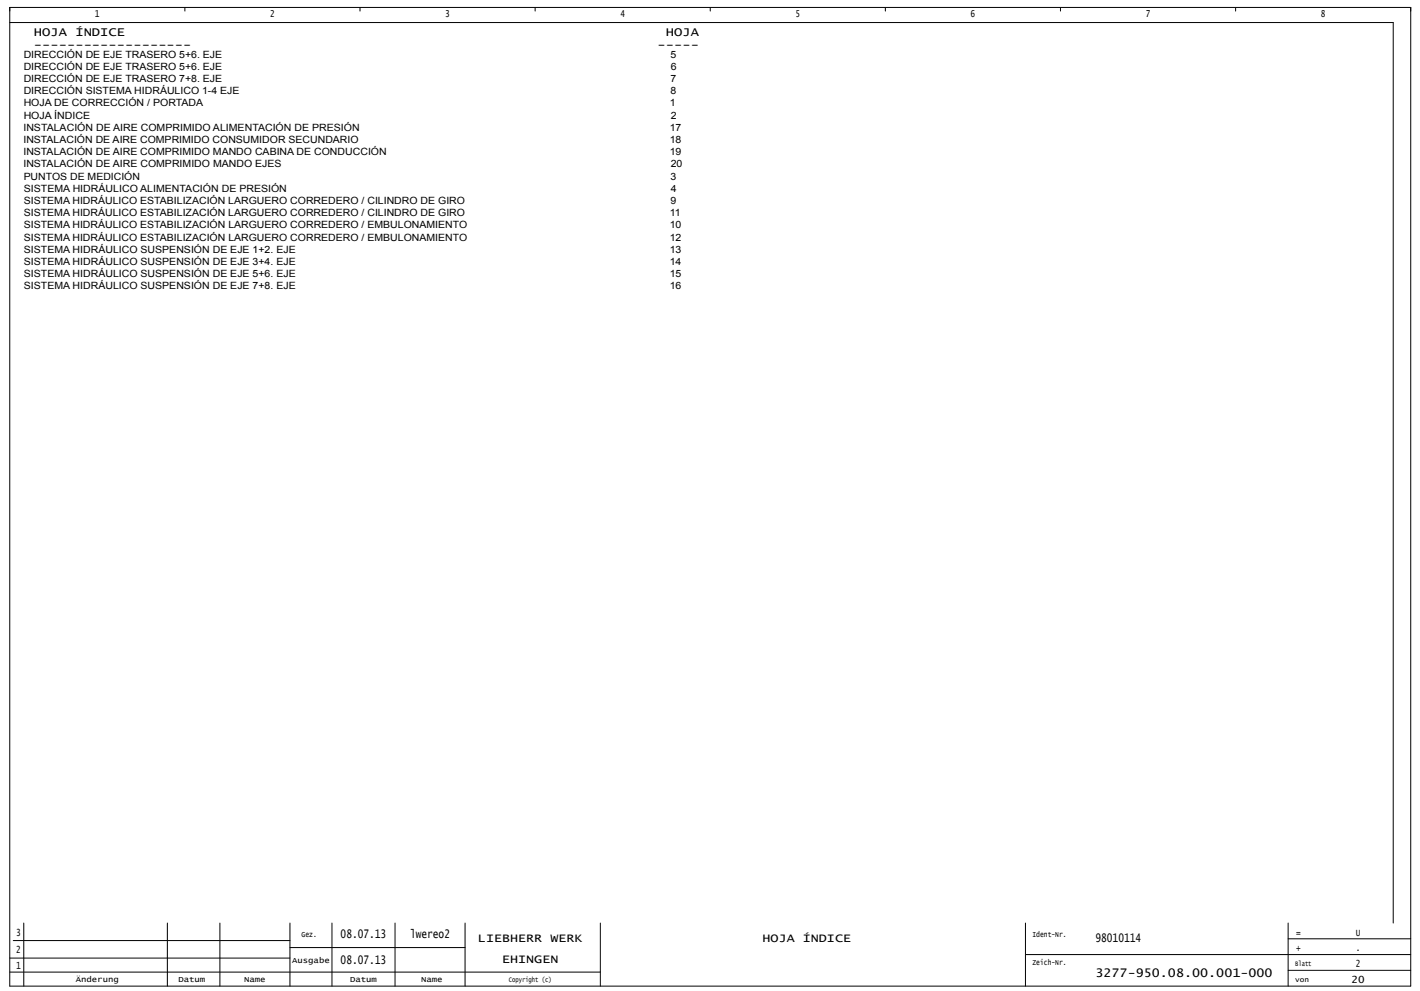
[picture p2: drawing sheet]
<svg xmlns="http://www.w3.org/2000/svg" width="582mm" height="406mm" viewBox="0 0 582 406" stroke-linecap="round" stroke-linejoin="round" font-family="sans-serif">
<defs><g id="words">
<g font-size="5">
<text x="13.9" y="14.9">HOJA ÍNDICE</text>
<text x="272.9" y="14.9">HOJA</text>
<text x="13.9" y="19.9">-------------------</text>
<text x="269.5" y="19.9">-----</text>
</g>
<g font-size="4.9">
<text x="139.6" y="384.4">08.07.13</text>
<text x="168.1" y="384.4">lwereo2</text>
<text x="195.9" y="385.8">LIEBHERR WERK</text>
<text x="312.6" y="386.1">HOJA ÍNDICE</text>
<text x="449" y="385.8">98010114</text>
<text x="139.6" y="395.1">08.07.13</text>
<text x="205.8" y="394.4">EHINGEN</text>
<text x="449" y="400.2">3277-950.08.00.001-000</text>
</g>
<g font-size="4.1">
<text x="9.7" y="23.6">DIRECCIÓN DE EJE TRASERO 5+6. EJE</text>
<text x="274.8" y="23.6">5</text>
<text x="9.7" y="28.6">DIRECCIÓN DE EJE TRASERO 5+6. EJE</text>
<text x="274.9" y="28.6">6</text>
<text x="9.7" y="33.6">DIRECCIÓN DE EJE TRASERO 7+8. EJE</text>
<text x="274.8" y="33.6">7</text>
<text x="9.7" y="38.6">DIRECCIÓN SISTEMA HIDRÁULICO 1-4 EJE</text>
<text x="274.8" y="38.6">8</text>
<text x="9.7" y="43.6">HOJA DE CORRECCIÓN / PORTADA</text>
<text x="274.5" y="43.6">1</text>
<text x="9.6" y="53.6">INSTALACIÓN DE AIRE COMPRIMIDO ALIMENTACIÓN DE PRESIÓN</text>
<text x="9.7" y="48.6">HOJA ÍNDICE</text>
<text x="274.5" y="53.6">17</text>
<text x="274.9" y="48.6">2</text>
<text x="9.6" y="58.6">INSTALACIÓN DE AIRE COMPRIMIDO CONSUMIDOR SECUNDARIO</text>
<text x="274.5" y="58.6">18</text>
<text x="9.6" y="63.6">INSTALACIÓN DE AIRE COMPRIMIDO MANDO CABINA DE CONDUCCIÓN</text>
<text x="274.5" y="63.6">19</text>
<text x="9.6" y="68.6">INSTALACIÓN DE AIRE COMPRIMIDO MANDO EJES</text>
<text x="274.9" y="68.6">20</text>
<text x="9.7" y="73.6">PUNTOS DE MEDICIÓN</text>
<text x="274.8" y="73.6">3</text>
<text x="9.8" y="78.6">SISTEMA HIDRÁULICO ALIMENTACIÓN DE PRESIÓN</text>
<text x="9.8" y="83.6">SISTEMA HIDRÁULICO ESTABILIZACIÓN LARGUERO CORREDERO / CILINDRO DE GIRO</text>
<text x="274.8" y="83.6">9</text>
<text x="274.9" y="78.6">4</text>
<text x="9.8" y="88.6">SISTEMA HIDRÁULICO ESTABILIZACIÓN LARGUERO CORREDERO / CILINDRO DE GIRO</text>
<text x="274.5" y="88.6">11</text>
<text x="9.8" y="93.6">SISTEMA HIDRÁULICO ESTABILIZACIÓN LARGUERO CORREDERO / EMBULONAMIENTO</text>
<text x="274.5" y="93.6">10</text>
<text x="9.8" y="98.6">SISTEMA HIDRÁULICO ESTABILIZACIÓN LARGUERO CORREDERO / EMBULONAMIENTO</text>
<text x="274.5" y="98.6">12</text>
<text x="9.8" y="103.6">SISTEMA HIDRÁULICO SUSPENSIÓN DE EJE 1+2. EJE</text>
<text x="274.5" y="103.6">13</text>
<text x="9.8" y="108.6">SISTEMA HIDRÁULICO SUSPENSIÓN DE EJE 3+4. EJE</text>
<text x="9.8" y="113.6">SISTEMA HIDRÁULICO SUSPENSIÓN DE EJE 5+6. EJE</text>
<text x="274.5" y="108.6">14</text>
<text x="274.5" y="113.6">15</text>
<text x="9.8" y="118.6">SISTEMA HIDRÁULICO SUSPENSIÓN DE EJE 7+8. EJE</text>
<text x="274.5" y="118.6">16</text>
<text x="6.6" y="383.3">3</text>
<text x="531.3" y="383.3">=</text>
<text x="555.7" y="383.3">U</text>
<text x="531.3" y="389.8">+</text>
<text x="555.7" y="389.8">.</text>
<text x="6.6" y="390.5">2</text>
<text x="6.6" y="397">1</text>
<text x="555.7" y="396.3">2</text>
<text x="554" y="402.7">20</text>
</g>
<g font-size="3.9">
<text x="38.9" y="7.1">1</text>
<text x="110.7" y="7.1">2</text>
<text x="182.5" y="7.1">3</text>
<text x="254.3" y="7.1">4</text>
<text x="326" y="7.1">5</text>
<text x="397.8" y="7.1">6</text>
<text x="469.6" y="7.1">7</text>
<text x="541.4" y="7.1">8</text>
</g>
<g font-size="3.2">
<text x="123.6" y="383.7">Gez.</text>
<text x="423.2" y="383.7">Ident-Nr.</text>
<text x="119.8" y="394.5">Ausgabe</text>
<text x="423.2" y="395.2">Zeich-Nr.</text>
<text x="31.1" y="402.4">Änderung</text>
<text x="73.1" y="402.4">Datum</text>
<text x="100.1" y="402.4">Name</text>
<text x="143.5" y="402.4">Datum</text>
<text x="172.6" y="402.4">Name</text>
</g>
<g font-size="2.9">
<text x="530.8" y="395.8">Blatt</text>
<text x="208.6" y="402.3">Copyright (c)</text>
<text x="530.8" y="402.3">von</text>
</g>
</g></defs>
<g fill="none" stroke="#000" stroke-width=".41">
<path d="M4 3h574.2v401h-574.2zM4 9.2h567v369M75.8 3v1.5M147.6 3v1.5M219.3 3v1.5M291.1 3v1.5M362.9 3v1.5M434.6 3v1.5M506.4 3v1.5M9.7 378.2v25.8M68.6 378.2v25.8M90.1 378.2v25.8"/>
<path d="M118.8 378.2v25.8M136.1 378.2v25.8M161.9 378.2v25.8M190.6 378.2v25.8M246.1 378.2v25.8M420.3 378.2v25.8M528 378.2v25.8M4 398.3h242.1M4 392.5h114.8M5.4 385.3h113.4M118.8 388.2h71.8M420.3 391.1h157.9"/>
<path d="M528 397.5h50.2M528 384.6h50.2"/>
</g>
<use href="#words"/>
</svg>
